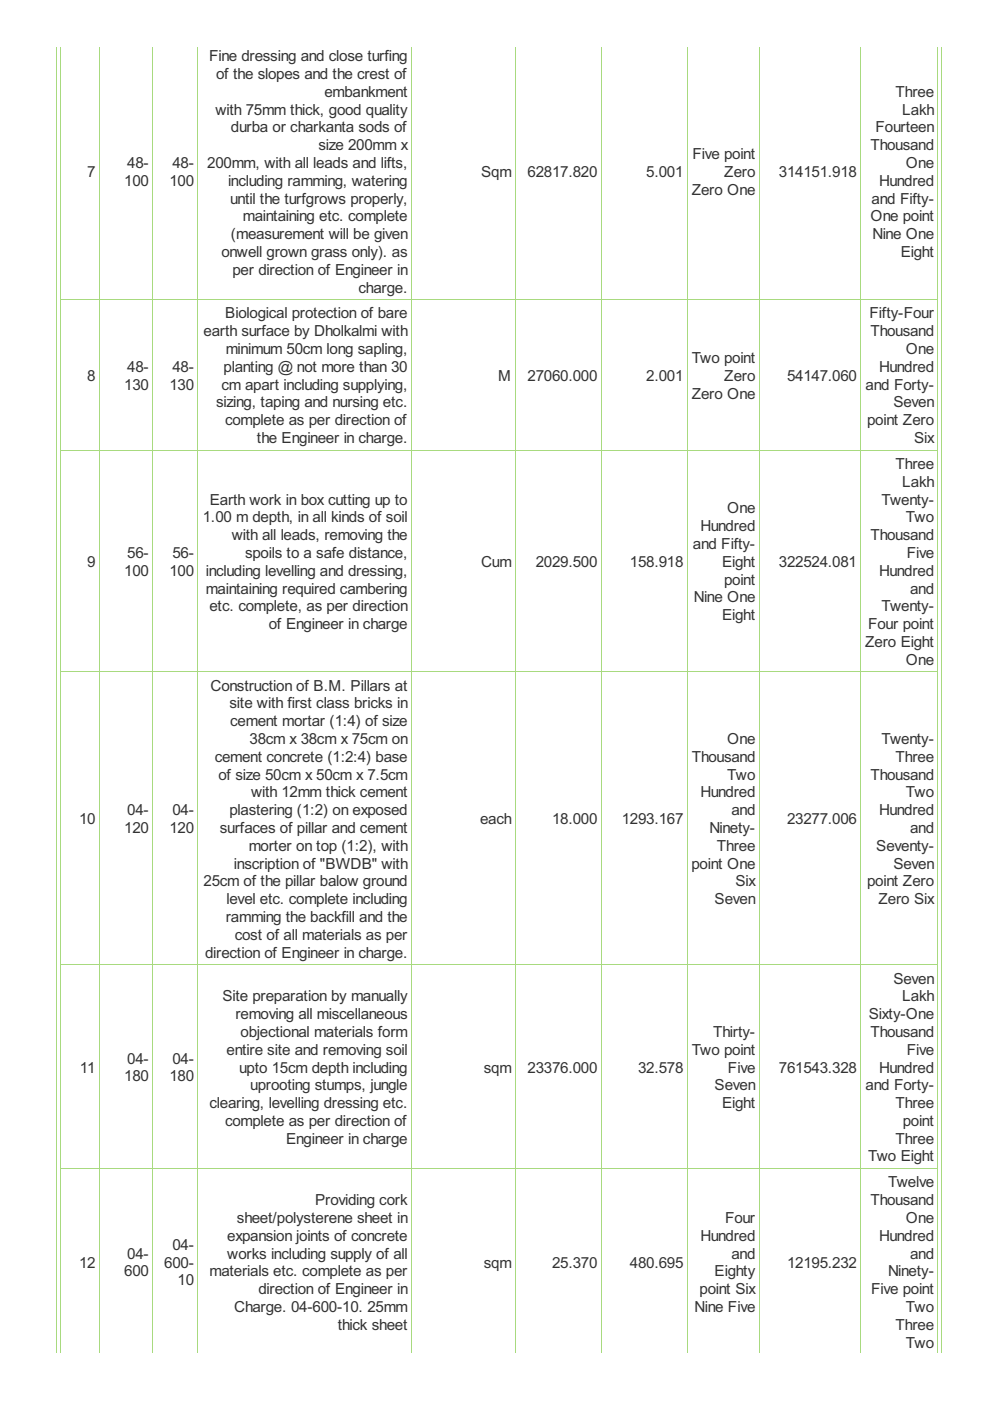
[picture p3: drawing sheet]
<svg xmlns="http://www.w3.org/2000/svg" width="210mm" height="297mm" viewBox="0 0 210 297" stroke-linecap="round" stroke-linejoin="round" font-family="sans-serif">
<defs><g id="words">
<g font-size="3.6" fill="#333">
<text x="44.3" y="13">Fine dressing and close turfing</text>
<text x="45.8" y="16.8">of the slopes and the crest of</text>
<text x="68.8" y="20.5">embankment</text>
<text x="189.9" y="20.5">Three</text>
<text x="45.7" y="24.3">with 75mm thick, good quality</text>
<text x="49" y="28.1">durba or charkanta sods of</text>
<text x="185.6" y="28.1">Fourteen</text>
<text x="191.3" y="24.3">Lakh</text>
<text x="27" y="35.6">48-</text>
<text x="36.6" y="35.6">48-</text>
<text x="43.9" y="35.6">200mm, with all leads and lifts,</text>
<text x="67.5" y="31.8">size 200mm x</text>
<text x="146.8" y="33.7">Five point</text>
<text x="184.5" y="31.8">Thousand</text>
<text x="192.1" y="35.6">One</text>
<text x="18.5" y="37.5">7</text>
<text x="26.3" y="39.4">100</text>
<text x="35.9" y="39.4">100</text>
<text x="48.3" y="39.4">including ramming, watering</text>
<text x="102" y="37.5">Sqm</text>
<text x="111.9" y="37.5">62817.820</text>
<text x="137" y="37.5">5.001</text>
<text x="146.6" y="41.3">Zero One</text>
<text x="153.6" y="37.5">Zero</text>
<text x="165.1" y="37.5">314151.918</text>
<text x="186.4" y="39.4">Hundred</text>
<text x="48.8" y="43.2">until the turfgrows properly,</text>
<text x="51.5" y="46.9">maintaining etc. complete</text>
<text x="184.5" y="46.9">One point</text>
<text x="184.8" y="43.2">and Fifty-</text>
<text x="49" y="50.7">(measurement will be given</text>
<text x="185" y="50.7">Nine One</text>
<text x="46.9" y="54.5">onwell grown grass only). as</text>
<text x="49.3" y="58.3">per direction of Engineer in</text>
<text x="191" y="54.5">Eight</text>
<text x="76" y="62">charge.</text>
<text x="43.2" y="71.3">earth surface by Dholkalmi with</text>
<text x="47.8" y="67.5">Biological protection of bare</text>
<text x="184.4" y="67.5">Fifty-Four</text>
<text x="184.5" y="71.3">Thousand</text>
<text x="47.9" y="75.1">minimum 50cm long sapling,</text>
<text x="146.6" y="77">Two point</text>
<text x="192.1" y="75.1">One</text>
<text x="18.5" y="80.7">8</text>
<text x="26.3" y="82.6">130</text>
<text x="27" y="78.8">48-</text>
<text x="35.9" y="82.6">130</text>
<text x="36.6" y="78.8">48-</text>
<text x="46.9" y="82.6">cm apart including supplying,</text>
<text x="47.4" y="78.8">planting @ not more than 30</text>
<text x="105.6" y="80.7">M</text>
<text x="111.9" y="80.7">27060.000</text>
<text x="137" y="80.7">2.001</text>
<text x="153.6" y="80.7">Zero</text>
<text x="166.9" y="80.7">54147.060</text>
<text x="183.5" y="82.6">and Forty-</text>
<text x="186.4" y="78.8">Hundred</text>
<text x="45.8" y="86.4">sizing, taping and nursing etc.</text>
<text x="146.6" y="84.5">Zero One</text>
<text x="189.4" y="86.4">Seven</text>
<text x="47.7" y="90.2">complete as per direction of</text>
<text x="54.5" y="93.9">the Engineer in charge.</text>
<text x="183.9" y="90.2">point Zero</text>
<text x="193.8" y="93.9">Six</text>
<text x="189.9" y="99.4">Three</text>
<text x="44.5" y="107">Earth work in box cutting up to</text>
<text x="186.9" y="107">Twenty-</text>
<text x="191.3" y="103.2">Lakh</text>
<text x="43" y="110.8">1.00 m depth, in all kinds of soil</text>
<text x="148.5" y="112.6">Hundred</text>
<text x="154.2" y="108.9">One</text>
<text x="192.1" y="110.8">Two</text>
<text x="27" y="118.3">56-</text>
<text x="36.6" y="118.3">56-</text>
<text x="49.1" y="114.5">with all leads, removing the</text>
<text x="52" y="118.3">spoils to a safe distance,</text>
<text x="146.9" y="116.4">and Fifty-</text>
<text x="184.5" y="114.5">Thousand</text>
<text x="192.2" y="118.3">Five</text>
<text x="18.5" y="120.2">9</text>
<text x="26.3" y="122.1">100</text>
<text x="35.9" y="122.1">100</text>
<text x="43.6" y="122.1">including levelling and dressing,</text>
<text x="43.6" y="125.8">maintaining required cambering</text>
<text x="102" y="120.2">Cum</text>
<text x="113.6" y="120.2">2029.500</text>
<text x="133.5" y="120.2">158.918</text>
<text x="153.1" y="120.2">Eight</text>
<text x="153.5" y="124">point</text>
<text x="165.1" y="120.2">322524.081</text>
<text x="186.4" y="122.1">Hundred</text>
<text x="193" y="125.8">and</text>
<text x="44.4" y="129.6">etc. complete, as per direction</text>
<text x="147.1" y="127.7">Nine One</text>
<text x="153.1" y="131.5">Eight</text>
<text x="186.9" y="129.6">Twenty-</text>
<text x="57" y="133.4">of Engineer in charge</text>
<text x="183.4" y="137.2">Zero Eight</text>
<text x="184.1" y="133.4">Four point</text>
<text x="192.1" y="140.9">One</text>
<text x="44.6" y="146.4">Construction of B.M. Pillars at</text>
<text x="48.7" y="150.2">site with first class bricks in</text>
<text x="48.8" y="154">cement mortar (1:4) of size</text>
<text x="45.5" y="161.5">cement concrete (1:2:4) base</text>
<text x="52.9" y="157.8">38cm x 38cm x 75cm on</text>
<text x="146.6" y="161.5">Thousand</text>
<text x="154.2" y="157.8">One</text>
<text x="186.9" y="157.8">Twenty-</text>
<text x="189.9" y="161.5">Three</text>
<text x="46.3" y="165.3">of size 50cm x 50cm x 7.5cm</text>
<text x="154.2" y="165.3">Two</text>
<text x="184.5" y="165.3">Thousand</text>
<text x="27" y="172.8">04-</text>
<text x="36.6" y="172.8">04-</text>
<text x="48.7" y="172.8">plastering (1:2) on exposed</text>
<text x="53.2" y="169.1">with 12mm thick cement</text>
<text x="148.5" y="169.1">Hundred</text>
<text x="155.1" y="172.8">and</text>
<text x="186.4" y="172.8">Hundred</text>
<text x="192.1" y="169.1">Two</text>
<text x="16.8" y="174.7">10</text>
<text x="26.3" y="176.6">120</text>
<text x="35.9" y="176.6">120</text>
<text x="46.6" y="176.6">surfaces of pillar and cement</text>
<text x="101.8" y="174.7">each</text>
<text x="117" y="174.7">18.000</text>
<text x="131.8" y="174.7">1293.167</text>
<text x="150.4" y="176.6">Ninety-</text>
<text x="166.9" y="174.7">23277.006</text>
<text x="193" y="176.6">and</text>
<text x="49.6" y="184.2">inscription of &quot;BWDB&quot; with</text>
<text x="52.7" y="180.4">morter on top (1:2), with</text>
<text x="146.6" y="184.2">point One</text>
<text x="152" y="180.4">Three</text>
<text x="185.8" y="180.4">Seventy-</text>
<text x="189.4" y="184.2">Seven</text>
<text x="43.2" y="187.9">25cm of the pillar balow ground</text>
<text x="48" y="191.7">level etc. complete including</text>
<text x="151.5" y="191.7">Seven</text>
<text x="155.9" y="187.9">Six</text>
<text x="183.9" y="187.9">point Zero</text>
<text x="186.3" y="191.7">Zero Six</text>
<text x="47.9" y="195.5">ramming the backfill and the</text>
<text x="43.5" y="203">direction of Engineer in charge.</text>
<text x="49.8" y="199.3">cost of all materials as per</text>
<text x="189.4" y="208.5">Seven</text>
<text x="47.1" y="212.3">Site preparation by manually</text>
<text x="191.3" y="212.3">Lakh</text>
<text x="49.9" y="216.1">removing all miscellaneous</text>
<text x="51" y="219.8">objectional materials form</text>
<text x="151.2" y="219.8">Thirty-</text>
<text x="184.2" y="216.1">Sixty-One</text>
<text x="184.5" y="219.8">Thousand</text>
<text x="16.9" y="227.4">11</text>
<text x="27" y="225.5">04-</text>
<text x="36.6" y="225.5">04-</text>
<text x="48" y="223.6">entire site and removing soil</text>
<text x="50.7" y="227.4">upto 15cm depth including</text>
<text x="102.6" y="227.4">sqm</text>
<text x="111.9" y="227.4">23376.000</text>
<text x="135.3" y="227.4">32.578</text>
<text x="146.6" y="223.6">Two point</text>
<text x="154.4" y="227.4">Five</text>
<text x="165.1" y="227.4">761543.328</text>
<text x="186.4" y="227.4">Hundred</text>
<text x="192.2" y="223.6">Five</text>
<text x="26.3" y="229.3">180</text>
<text x="35.9" y="229.3">180</text>
<text x="53.1" y="231.2">uprooting stumps, jungle</text>
<text x="151.5" y="231.2">Seven</text>
<text x="183.5" y="231.2">and Forty-</text>
<text x="44.4" y="234.9">clearing, levelling dressing etc.</text>
<text x="47.7" y="238.7">complete as per direction of</text>
<text x="153.1" y="234.9">Eight</text>
<text x="189.9" y="234.9">Three</text>
<text x="191.4" y="238.7">point</text>
<text x="60.7" y="242.5">Engineer in charge</text>
<text x="189.9" y="242.5">Three</text>
<text x="184.1" y="246.3">Two Eight</text>
<text x="188.3" y="251.8">Twelve</text>
<text x="66.8" y="255.5">Providing cork</text>
<text x="184.5" y="255.5">Thousand</text>
<text x="48.2" y="263.1">expansion joints of concrete</text>
<text x="50.2" y="259.3">sheet/polysterene sheet in</text>
<text x="148.5" y="263.1">Hundred</text>
<text x="153.7" y="259.3">Four</text>
<text x="186.4" y="263.1">Hundred</text>
<text x="192.1" y="259.3">One</text>
<text x="16.8" y="268.7">12</text>
<text x="27" y="266.9">04-</text>
<text x="34.8" y="268.7">600-</text>
<text x="36.6" y="265">04-</text>
<text x="48.2" y="266.9">works including supply of all</text>
<text x="102.6" y="268.7">sqm</text>
<text x="117" y="268.7">25.370</text>
<text x="133.5" y="268.7">480.695</text>
<text x="155.1" y="266.9">and</text>
<text x="166.9" y="268.7">12195.232</text>
<text x="193" y="266.9">and</text>
<text x="26.3" y="270.6">600</text>
<text x="37.7" y="272.5">10</text>
<text x="44.4" y="270.6">materials etc. complete as per</text>
<text x="54.8" y="274.4">direction of Engineer in</text>
<text x="148.3" y="274.4">point Six</text>
<text x="151.5" y="270.6">Eighty</text>
<text x="184.7" y="274.4">Five point</text>
<text x="188.3" y="270.6">Ninety-</text>
<text x="49.7" y="278.2">Charge. 04-600-10. 25mm</text>
<text x="71.6" y="281.9">thick sheet</text>
<text x="147.3" y="278.2">Nine Five</text>
<text x="189.9" y="281.9">Three</text>
<text x="192.1" y="278.2">Two</text>
<text x="192.1" y="285.7">Two</text>
</g>
</g></defs>
<g fill="none" stroke="#a8da7f" stroke-width=".21">
<path d="M12 9.9v277M12.9 9.9v277M21.1 9.9v277M32.4 9.9v277M42 9.9v277M87.3 9.9v277M109.3 9.9v277M127.5 9.9v277M145.7 9.9v277M161 9.9v277M182.5 9.9v277M198.9 9.9v277"/>
<path d="M199.7 9.9v277M12.8 63.5h186.1M12.8 95.4h186.1M12.8 142.4h186.1M12.8 204.5h186.1M12.8 247.8h186.1"/>
</g>
<use href="#words"/>
</svg>
